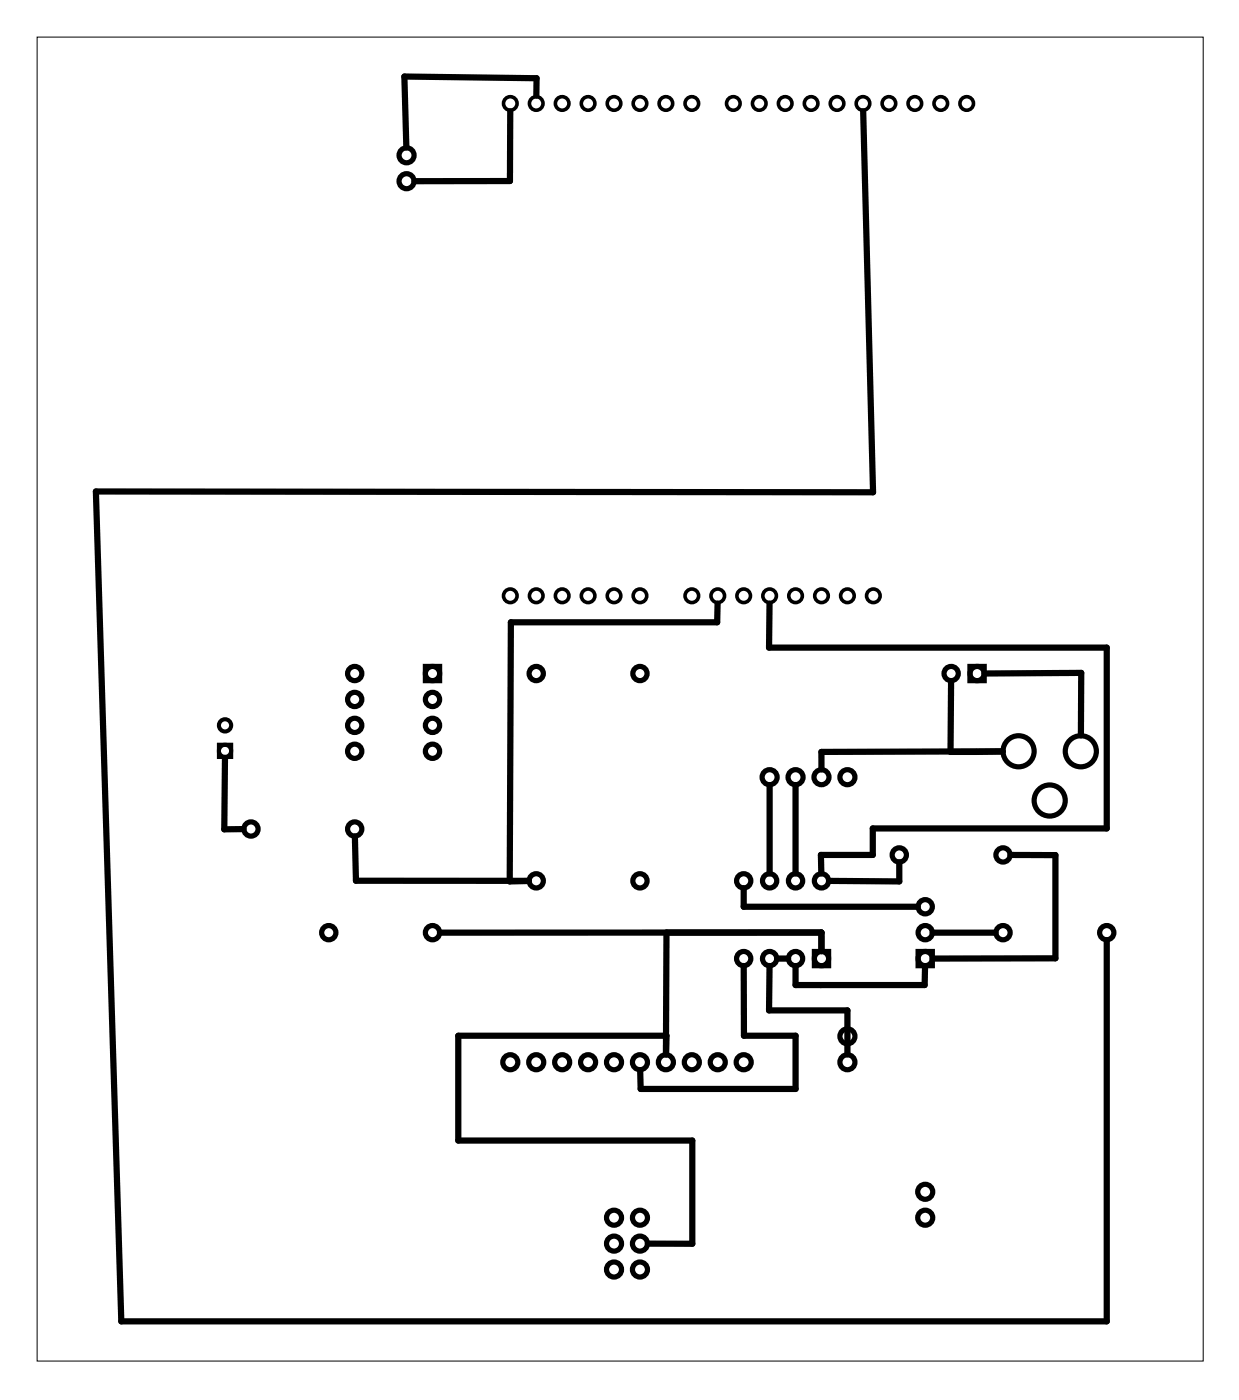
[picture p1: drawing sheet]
<svg xmlns="http://www.w3.org/2000/svg" width="121mm" height="137mm" viewBox="0 0 121 137" stroke-linecap="round" stroke-linejoin="round" font-family="sans-serif">
<path d="M3.6 3.6h114.2v129.8h-114.2z" fill="none" stroke="#000" stroke-width=".1"/>
<g fill="none" stroke="#000" stroke-width=".35">
<circle cx="50" cy="10.1" r=".66"/>
<circle cx="52.5" cy="10.1" r=".66"/>
<circle cx="55.1" cy="10.1" r=".66"/>
<circle cx="57.6" cy="10.1" r=".66"/>
<circle cx="60.1" cy="10.1" r=".66"/>
<circle cx="62.7" cy="10.1" r=".66"/>
<circle cx="65.2" cy="10.1" r=".66"/>
<circle cx="67.8" cy="10.1" r=".66"/>
<circle cx="71.8" cy="10.1" r=".66"/>
<circle cx="74.4" cy="10.1" r=".66"/>
<circle cx="76.9" cy="10.1" r=".66"/>
<circle cx="79.4" cy="10.1" r=".66"/>
<circle cx="82" cy="10.1" r=".66"/>
<circle cx="84.5" cy="10.1" r=".66"/>
<circle cx="87.1" cy="10.1" r=".66"/>
<circle cx="89.6" cy="10.1" r=".66"/>
<circle cx="92.1" cy="10.1" r=".66"/>
<circle cx="94.7" cy="10.1" r=".66"/>
<circle cx="50" cy="58.4" r=".66"/>
<circle cx="52.5" cy="58.4" r=".66"/>
<circle cx="55.1" cy="58.4" r=".66"/>
<circle cx="57.6" cy="58.4" r=".66"/>
<circle cx="60.1" cy="58.4" r=".66"/>
<circle cx="62.7" cy="58.4" r=".66"/>
<circle cx="67.8" cy="58.4" r=".66"/>
<circle cx="70.3" cy="58.4" r=".66"/>
<circle cx="72.8" cy="58.4" r=".66"/>
<circle cx="75.4" cy="58.4" r=".66"/>
<circle cx="77.9" cy="58.4" r=".66"/>
<circle cx="80.5" cy="58.4" r=".66"/>
<circle cx="83" cy="58.4" r=".66"/>
<circle cx="85.5" cy="58.4" r=".66"/>
</g>
<g fill="none" stroke="#000" stroke-width=".51">
<path d="M41.7 65.3h1.4v1.4h-1.4zM95 65.3h1.4v1.4h-1.4zM79.8 93.3h1.4v1.4h-1.4zM89.9 93.3h1.4v1.4h-1.4z"/>
<circle cx="39.8" cy="15.2" r=".74"/>
<circle cx="39.8" cy="17.8" r=".74"/>
<circle cx="34.7" cy="66" r=".7"/>
<circle cx="34.7" cy="73.6" r=".7"/>
<circle cx="34.7" cy="68.6" r=".7"/>
<circle cx="34.7" cy="71.1" r=".7"/>
<circle cx="42.4" cy="66" r=".7"/>
<circle cx="42.4" cy="73.6" r=".7"/>
<circle cx="42.4" cy="68.6" r=".7"/>
<circle cx="42.4" cy="71.1" r=".7"/>
<circle cx="52.5" cy="66" r=".7"/>
<circle cx="62.7" cy="66" r=".7"/>
<circle cx="75.4" cy="76.2" r=".74"/>
<circle cx="77.9" cy="76.2" r=".74"/>
<circle cx="80.5" cy="76.2" r=".74"/>
<circle cx="83" cy="76.2" r=".74"/>
<circle cx="93.2" cy="66" r=".7"/>
<circle cx="95.7" cy="66" r=".7"/>
<circle cx="99.8" cy="73.6" r="1.52"/>
<circle cx="102.8" cy="78.5" r="1.52"/>
<circle cx="105.9" cy="73.6" r="1.52"/>
<circle cx="24.6" cy="81.3" r=".7"/>
<circle cx="32.2" cy="91.4" r=".7"/>
<circle cx="34.7" cy="81.3" r=".7"/>
<circle cx="42.4" cy="91.4" r=".7"/>
<circle cx="52.5" cy="86.3" r=".7"/>
<circle cx="62.7" cy="86.3" r=".7"/>
<circle cx="72.8" cy="94" r=".7"/>
<circle cx="72.8" cy="86.3" r=".7"/>
<circle cx="75.4" cy="94" r=".7"/>
<circle cx="75.4" cy="86.3" r=".7"/>
<circle cx="77.9" cy="94" r=".7"/>
<circle cx="77.9" cy="86.3" r=".7"/>
<circle cx="80.5" cy="94" r=".7"/>
<circle cx="80.5" cy="86.3" r=".7"/>
<circle cx="88.1" cy="83.8" r=".7"/>
<circle cx="90.6" cy="91.4" r=".7"/>
<circle cx="90.6" cy="94" r=".7"/>
<circle cx="90.6" cy="88.9" r=".7"/>
<circle cx="98.2" cy="91.4" r=".7"/>
<circle cx="98.2" cy="83.8" r=".7"/>
<circle cx="108.4" cy="91.4" r=".7"/>
<circle cx="50" cy="104.1" r=".74"/>
<circle cx="52.5" cy="104.1" r=".74"/>
<circle cx="55.1" cy="104.1" r=".74"/>
<circle cx="57.6" cy="104.1" r=".74"/>
<circle cx="60.1" cy="104.1" r=".74"/>
<circle cx="60.1" cy="119.4" r=".74"/>
<circle cx="62.7" cy="119.4" r=".74"/>
<circle cx="62.7" cy="104.1" r=".74"/>
<circle cx="65.2" cy="104.1" r=".74"/>
<circle cx="67.8" cy="104.1" r=".74"/>
<circle cx="70.3" cy="104.1" r=".74"/>
<circle cx="72.8" cy="104.1" r=".74"/>
<circle cx="83" cy="101.6" r=".74"/>
<circle cx="83" cy="104.1" r=".74"/>
<circle cx="90.6" cy="116.8" r=".74"/>
<circle cx="90.6" cy="119.4" r=".74"/>
<circle cx="60.1" cy="124.4" r=".74"/>
<circle cx="60.1" cy="121.9" r=".74"/>
<circle cx="62.7" cy="124.4" r=".74"/>
<circle cx="62.7" cy="121.9" r=".74"/>
</g>
<g fill="none" stroke="#000" stroke-width=".4">
<path d="M21.4 73h1.2v1.2h-1.2z"/>
<circle cx="22" cy="71.1" r=".6"/>
<circle cx="22" cy="73.6" r=".6"/>
</g>
<g fill="none" stroke="#000" stroke-width=".61">
<path d="M50 10.9l-.1 6.8-9.3 .1M52.5 9.4l.1-1.7-13-.2 .2 7M84.5 10.9l1 37.4-76.1-.1 2.5 81.3h96.5v-37.4M70.3 59.2l-.1 1.8h-20.2l-.1 25.4h1.9M75.4 59.2l-.1 4.3h33.1v17.7h-22.9v2.6h-5.1v1.8M22 74.3v7h1.9M75.4 76.9v8.7M77.9 76.9v8.7M93.2 66.7l-.1 7h5.1M96.4 66h9.5v6.1M98.2 73.6l-17.7 .1v1.7M34.8 82l.1 4.3h16.9"/>
<path d="M43.1 91.4h37.4v1.8M65.3 91.4l-.1 12M72.8 87.1v1.8h17.1M72.8 94.7l.1 6.8h5v5.2h-15.1l-.1-1.8M75.4 94.7l-.1 4.3h7.7v4.4M76.1 94h1.1M88.1 84.5v1.9l-6.9-.1M90.6 94.7v1.9h-12.7v-1.9M91.3 91.4h6.2M99 83.8h4.4v10.1l-12.1 .1M65.2 103.4l.1-1.9h-20.4v10.3h22.9v10.1h-4.4"/>
</g>
</svg>
